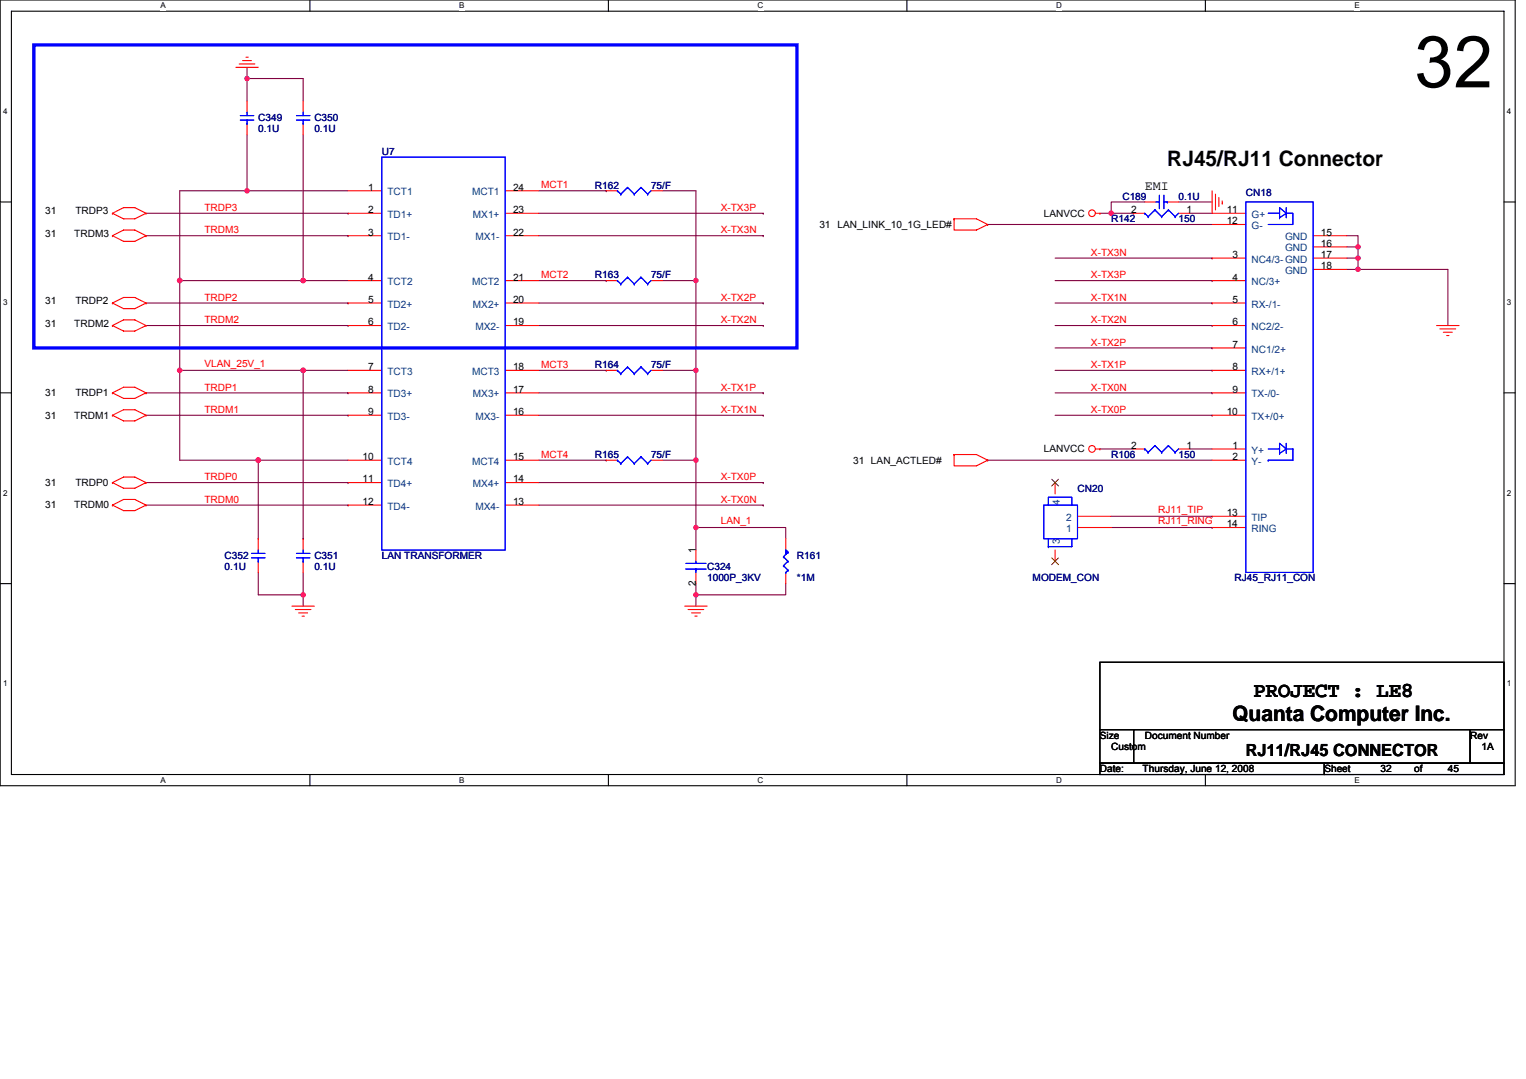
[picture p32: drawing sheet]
<svg xmlns="http://www.w3.org/2000/svg" width="297mm" height="210mm" viewBox="0 0 297 210" stroke-linecap="round" stroke-linejoin="round" font-family="sans-serif">
<defs><g id="words">
<text font-size="14" x="275.3" y="17">32</text>
<g font-size="4.1">
<text x="227.2" y="32.2">RJ45/RJ11 Connector</text>
<text x="244" y="135.6">PROJECT : LE8</text>
<text x="239.9" y="140.4">Quanta Computer Inc.</text>
</g>
<text font-size="3.3" x="242.5" y="147.2">RJ11/RJ45 CONNECTOR</text>
<text font-size="2.6" x="222.8" y="37">EMI</text>
<g font-size="2">
<text x="71.7" y="37.1">1</text>
<text x="71.7" y="41.5">2</text>
<text x="99.9" y="41.5">23</text>
<text x="99.9" y="37.1">24</text>
<text x="220.2" y="41.5">2</text>
<text x="230.9" y="41.5">1</text>
<text x="238.8" y="41.5">11</text>
<text x="71.7" y="45.8">3</text>
<text x="99.9" y="45.8">22</text>
<text x="238.8" y="43.7">12</text>
<text x="257.1" y="45.8">15</text>
<text x="239.9" y="50.2">3</text>
<text x="257.1" y="48">16</text>
<text x="257.1" y="50.2">17</text>
<text x="257.1" y="52.4">18</text>
<text x="71.7" y="54.6">4</text>
<text x="71.7" y="58.9">5</text>
<text x="99.9" y="58.9">20</text>
<text x="99.9" y="54.6">21</text>
<text x="239.9" y="58.9">5</text>
<text x="239.9" y="54.6">4</text>
<text x="71.7" y="63.3">6</text>
<text x="99.9" y="63.3">19</text>
<text x="239.9" y="63.3">6</text>
<text x="239.9" y="67.7">7</text>
<text x="71.7" y="72.1">7</text>
<text x="71.7" y="76.4">8</text>
<text x="99.9" y="76.4">17</text>
<text x="99.9" y="72.1">18</text>
<text x="239.9" y="72.1">8</text>
<text x="239.9" y="76.4">9</text>
<text x="71.7" y="80.8">9</text>
<text x="99.9" y="80.8">16</text>
<text x="238.8" y="80.8">10</text>
<text x="70.6" y="89.5">10</text>
<text x="99.9" y="89.5">15</text>
<text x="220.2" y="87.4">2</text>
<text x="230.9" y="87.4">1</text>
<text x="239.9" y="87.4">1</text>
<text x="239.9" y="89.5">2</text>
<text x="70.6" y="93.9">11</text>
<text x="99.9" y="93.9">14</text>
<text x="70.6" y="98.3">12</text>
<text x="99.9" y="98.3">13</text>
<text x="238.8" y="100.5">13</text>
<text x="135.4" y="107.7" transform="rotate(-90 135.4 107.7)">1</text>
<text x="238.8" y="102.6">14</text>
<text x="135.4" y="114" transform="rotate(-90 135.4 114)">2</text>
</g>
<g font-size="2" fill="#004080">
<text x="75.4" y="38">TCT1</text>
<text x="91.9" y="38">MCT1</text>
<text x="75.4" y="42.4">TD1+</text>
<text x="75.4" y="46.8">TD1-</text>
<text x="92.1" y="42.4">MX1+</text>
<text x="92.5" y="46.8">MX1-</text>
<text x="243.6" y="42.4">G+</text>
<text x="243.6" y="44.6">G-</text>
<text x="250.1" y="46.8">GND</text>
<text x="243.6" y="51.1">NC4/3-GND</text>
<text x="250.1" y="48.9">GND</text>
<text x="250.1" y="53.3">GND</text>
<text x="75.4" y="55.5">TCT2</text>
<text x="75.4" y="59.9">TD2+</text>
<text x="91.9" y="55.5">MCT2</text>
<text x="92.1" y="59.9">MX2+</text>
<text x="243.6" y="59.9">RX-/1-</text>
<text x="243.6" y="55.5">NC/3+</text>
<text x="75.4" y="64.2">TD2-</text>
<text x="92.5" y="64.2">MX2-</text>
<text x="243.6" y="64.2">NC2/2-</text>
<text x="243.6" y="68.6">NC1/2+</text>
<text x="75.4" y="73">TCT3</text>
<text x="75.4" y="77.3">TD3+</text>
<text x="91.9" y="73">MCT3</text>
<text x="92.1" y="77.3">MX3+</text>
<text x="243.6" y="73">RX+/1+</text>
<text x="243.6" y="77.3">TX-/0-</text>
<text x="75.4" y="81.7">TD3-</text>
<text x="92.5" y="81.7">MX3-</text>
<text x="243.6" y="81.7">TX+/0+</text>
<text x="243.6" y="88.3">Y+</text>
<text x="75.4" y="90.4">TCT4</text>
<text x="75.4" y="94.8">TD4+</text>
<text x="91.9" y="90.4">MCT4</text>
<text x="92.1" y="94.8">MX4+</text>
<text x="243.6" y="90.4">Y-</text>
<text x="75.4" y="99.2">TD4-</text>
<text x="92.5" y="99.2">MX4-</text>
<text x="206.3" y="98.3" transform="rotate(-90 206.3 98.3)">4</text>
<text x="207.5" y="101.4">2</text>
<text x="243.6" y="101.4">TIP</text>
<text x="206.3" y="105.9" transform="rotate(-90 206.3 105.9)">3</text>
<text x="207.5" y="103.5">1</text>
<text x="243.6" y="103.5">RING</text>
</g>
<g font-size="1.9" fill="#000080">
<text x="50.3" y="23.6">C349</text>
<text x="61.2" y="23.6">C350</text>
<text x="50.3" y="25.8">0.1U</text>
<text x="61.2" y="25.8">0.1U</text>
<text x="74.3" y="30.1">U7</text>
<text x="115.8" y="36.7">R162</text>
<text x="126.7" y="36.7">75/F</text>
<text x="218.5" y="38.9">C189</text>
<text x="229.4" y="38.9">0.1U</text>
<text x="242.5" y="38.2">CN18</text>
<text x="216.3" y="43.3">R142</text>
<text x="229.4" y="43.3">150</text>
<text x="115.8" y="54.2">R163</text>
<text x="126.7" y="54.2">75/F</text>
<text x="115.8" y="71.6">R164</text>
<text x="126.7" y="71.6">75/F</text>
<text x="115.8" y="89.1">R165</text>
<text x="126.7" y="89.1">75/F</text>
<text x="216.3" y="89.1">R106</text>
<text x="229.4" y="89.1">150</text>
<text x="209.7" y="95.7">CN20</text>
<text x="43.7" y="108.8">C352</text>
<text x="43.7" y="111">0.1U</text>
<text x="61.2" y="108.8">C351</text>
<text x="61.2" y="111">0.1U</text>
<text x="74.3" y="108.8">LAN TRANSFORMER</text>
<text x="137.6" y="111">C324</text>
<text x="137.6" y="113.2">1000P_3KV</text>
<text x="155.1" y="108.8">R161</text>
<text x="155.1" y="113.2">*1M</text>
<text x="201" y="113.2">MODEM_CON</text>
<text x="240.3" y="113.2">RJ45_RJ11_CON</text>
</g>
<g font-size="1.9">
<text x="8.8" y="41.7">31</text>
<text x="14.7" y="41.7">TRDP3</text>
<text x="8.8" y="46.1">31</text>
<text x="14.5" y="46.1">TRDM3</text>
<text x="159.5" y="44.3">31 LAN_LINK_10_1G_LED#</text>
<text x="203.2" y="42.2">LANVCC</text>
<text x="8.8" y="59.2">31</text>
<text x="14.7" y="59.2">TRDP2</text>
<text x="8.8" y="63.6">31</text>
<text x="14.5" y="63.6">TRDM2</text>
<text x="8.8" y="77.1">31</text>
<text x="14.7" y="77.1">TRDP1</text>
<text x="8.8" y="81.5">31</text>
<text x="14.5" y="81.5">TRDM1</text>
<text x="203.2" y="88">LANVCC</text>
<text x="8.8" y="94.6">31</text>
<text x="14.7" y="94.6">TRDP0</text>
<text x="166" y="90.2">31 LAN_ACTLED#</text>
<text x="8.8" y="99">31</text>
<text x="14.5" y="99">TRDM0</text>
<text x="214.1" y="143.7">Size</text>
<text x="222.8" y="143.7">Document Number</text>
<text x="286.2" y="143.7">Rev</text>
<text x="216.3" y="145.9">Custom</text>
<text x="288.4" y="145.9">1A</text>
<text x="214.1" y="150.3">Date:</text>
<text x="222.4" y="150.3">Thursday, June 12, 2008</text>
<text x="257.8" y="150.3">Sheet</text>
<text x="268.7" y="150.3">32</text>
<text x="275.3" y="150.3">of</text>
<text x="281.8" y="150.3">45</text>
</g>
<g font-size="1.9" fill="#f00">
<text x="39.8" y="41.1">TRDP3</text>
<text x="105.3" y="36.7">MCT1</text>
<text x="140.3" y="41.1">X-TX3P</text>
<text x="39.8" y="45.4">TRDM3</text>
<text x="140.3" y="45.4">X-TX3N</text>
<text x="212.4" y="49.8">X-TX3N</text>
<text x="39.8" y="58.5">TRDP2</text>
<text x="105.3" y="54.2">MCT2</text>
<text x="140.3" y="58.5">X-TX2P</text>
<text x="212.4" y="58.5">X-TX1N</text>
<text x="212.4" y="54.2">X-TX3P</text>
<text x="39.8" y="62.9">TRDM2</text>
<text x="140.3" y="62.9">X-TX2N</text>
<text x="212.4" y="62.9">X-TX2N</text>
<text x="39.8" y="71.4">VLAN_25V_1</text>
<text x="105.3" y="71.6">MCT3</text>
<text x="212.4" y="67.3">X-TX2P</text>
<text x="212.4" y="71.6">X-TX1P</text>
<text x="39.8" y="76">TRDP1</text>
<text x="140.3" y="76">X-TX1P</text>
<text x="212.4" y="76">X-TX0N</text>
<text x="39.8" y="80.4">TRDM1</text>
<text x="140.3" y="80.4">X-TX1N</text>
<text x="212.4" y="80.4">X-TX0P</text>
<text x="105.3" y="89.1">MCT4</text>
<text x="39.8" y="93.5">TRDP0</text>
<text x="140.3" y="93.5">X-TX0P</text>
<text x="39.8" y="97.9">TRDM0</text>
<text x="140.3" y="97.9">X-TX0N</text>
<text x="225.5" y="99.8">RJ11_TIP</text>
<text x="140.3" y="102">LAN_1</text>
<text x="225.5" y="102">RJ11_RING</text>
</g>
<g font-size="1.6">
<text x="31.3" y="1.7">A</text>
<text x="89.4" y="1.7">B</text>
<text x="147.5" y="1.7">C</text>
<text x="205.6" y="1.7">D</text>
<text x="263.7" y="1.7">E</text>
<text x=".6" y="22.2">4</text>
<text x="293.3" y="22.2">4</text>
<text x=".6" y="59.3">3</text>
<text x="293.3" y="59.3">3</text>
<text x=".6" y="96.4">2</text>
<text x="293.3" y="96.4">2</text>
<text x=".6" y="133.6">1</text>
<text x="293.3" y="133.6">1</text>
<text x="31.3" y="152.4">A</text>
<text x="89.4" y="152.4">B</text>
<text x="147.5" y="152.4">C</text>
<text x="205.6" y="152.4">D</text>
<text x="263.7" y="152.4">E</text>
</g>
</g></defs>
<path d="M0 0h294.9v152.9h-294.9zM2.2 2.2h290.6v148.5h-290.6z" fill="none" stroke="#000" stroke-width=".21"/>
<g fill="#fff">
<path d="M31.3 .2h1v1.8h-1z"/>
<path d="M31.3 151h1v1.7h-1z"/>
</g>
<path d="M60.3 0v2.2M60.3 150.7v2.2" fill="none" stroke="#000" stroke-width=".21"/>
<g fill="#fff">
<path d="M89.4 .2h1v1.8h-1z"/>
<path d="M89.4 151h1v1.7h-1z"/>
</g>
<path d="M118.4 0v2.2M118.4 150.7v2.2" fill="none" stroke="#000" stroke-width=".21"/>
<g fill="#fff">
<path d="M147.5 .2h1.1v1.8h-1.1z"/>
<path d="M147.5 151h1.1v1.7h-1.1z"/>
</g>
<path d="M176.5 0v2.2M176.5 150.7v2.2" fill="none" stroke="#000" stroke-width=".21"/>
<g fill="#fff">
<path d="M205.6 .2h1.1v1.8h-1.1z"/>
<path d="M205.6 151h1.1v1.7h-1.1z"/>
</g>
<path d="M234.6 0v2.2M234.6 150.7v2.2" fill="none" stroke="#000" stroke-width=".21"/>
<g fill="#fff">
<path d="M263.7 .2h1v1.8h-1z"/>
<path d="M263.7 151h1v1.7h-1z"/>
<path d="M.6 20.7h.9v1.8h-.9z"/>
<path d="M293.3 20.7h.9v1.8h-.9z"/>
<path d="M.6 57.9h.9v1.7h-.9z"/>
<path d="M293.3 57.9h.9v1.7h-.9z"/>
</g>
<path d="M0 39.3h2.2M292.8 39.3h2.1" fill="none" stroke="#000" stroke-width=".21"/>
<g fill="#fff">
<path d="M.6 95h.9v1.8h-.9z"/>
<path d="M293.3 95h.9v1.8h-.9z"/>
</g>
<path d="M0 76.5h2.2M292.8 76.5h2.1" fill="none" stroke="#000" stroke-width=".21"/>
<g fill="#fff">
<path d="M.6 132.1h.9v1.8h-.9z"/>
<path d="M293.3 132.1h.9v1.8h-.9z"/>
</g>
<path d="M0 113.6h2.2M292.8 113.6h2.1M214.1 128.9h78.7v13.1h-78.7zM214.1 142h6.6v6.5h-6.6zM214.1 148.5h43.7v2.2h-43.7zM220.7 142h65.5v6.5h-65.5zM257.8 148.5h35v2.2h-35zM286.2 142h6.6v6.5h-6.6z" fill="none" stroke="#000" stroke-width=".21"/>
<g fill="none" stroke="#800040" stroke-width=".21">
<path d="M48.1 15.3h10.9v4.4M48.1 13.1v2.2M48.1 15.3h.1M48.1 15.3v4.4M48.1 37.1h.1M48.1 37.1h19.7M48.1 26.2v10.9M48.1 37.1h-13.1v35M59 26.2v28.4M104.9 37.1h13.1M118 37.1h.1M128.9 37.1h6.6v52.5"/>
<path d="M222.8 39.3h-6.5v2.2M229.4 39.3h6.5M28.4 59h39.4M28.4 45.9h39.4M28.4 41.5h39.4M35 54.6h.1M35 54.6h24M59 54.6h.1M59 54.6h8.8M67.8 59h.1M67.8 45.9h.1M67.8 41.5h.1"/>
<path d="M104.9 59h43.7M104.9 45.9h43.7M104.9 54.6h13.1M104.9 41.5h43.7M118 54.6h.1M128.9 54.6h6.6M135.5 54.6h.1M148.6 59h.1M148.6 45.9h.1M148.6 41.5h.1M192.3 43.7h43.6M205.4 59h30.5"/>
<path d="M205.4 54.6h30.5M205.4 50.2h30.5M214.1 41.5h2.2M216.3 41.5h.1M216.3 41.5h4.4M220.7 41.5h.1M231.6 41.5h4.3M235.9 59h.1M235.9 50.2h.1M235.9 54.6h.1M262.2 45.9h2.1v2.1M262.2 50.2h2.1"/>
<path d="M262.2 52.4h2.1M262.2 48h2.1M264.3 52.4h.1M264.3 52.4h17.5v11M264.3 48h.1M264.3 48v2.2M264.3 50.2h.1M264.3 50.2v2.2M28.4 76.5h39.4M28.4 63.4h39.4M35 72.1h.1M35 72.1v17.5h15.3"/>
<path d="M35 72.1h24M59 72.1h.1M59 72.1h8.8M59 72.1v32.7M67.8 76.5h.1M67.8 63.4h.1M104.9 72.1h13.1M104.9 76.5h43.7M104.9 63.4h43.7M118 72.1h.1M128.9 72.1h6.6M135.5 72.1h.1"/>
<path d="M148.6 76.5h.1M148.6 63.4h.1M205.4 72.1h30.5M205.4 76.5h30.5M205.4 63.4h30.5M205.4 67.7h30.5M235.9 67.7h.1M235.9 63.4h.1M235.9 72.1h.1M235.9 76.5h.1M28.4 98.3h39.4M28.4 93.9h39.4"/>
<path d="M28.4 80.8h39.4M50.3 89.6h.1M50.3 89.6h17.5M50.3 89.6v15.2M67.8 80.8h.1M67.8 93.9h.1M67.8 98.3h.1M104.9 98.3h43.7M104.9 93.9h43.7M104.9 89.6h13.1M104.9 80.8h43.7M118 89.6h.1"/>
<path d="M128.9 89.6h6.6M135.5 89.6v13.1M135.5 89.6h.1M148.6 98.3h.1M148.6 93.9h.1M148.6 80.8h.1M192.3 89.6h43.6M205.4 80.8h30.5M214.1 87.4h6.6M231.6 87.4h4.3M235.9 80.8h.1M50.3 104.8h.1"/>
<path d="M50.3 111.4v4.4h8.7M59 104.8h.1M59 115.8v2.2M59 115.8h.1M59 111.4v4.4M135.5 113.6v2.2M135.5 115.8h.1M135.5 115.8v2.2M135.5 102.7h17.4v2.1M135.5 102.7h.1M135.5 102.7v4.3M152.9 113.6v2.2h-17.4"/>
<path d="M216.3 100.5h19.6M216.3 102.7h19.6M235.9 100.5h.1M235.9 102.7h.1"/>
</g>
<g fill="#f0f" stroke="#f0f" stroke-width=".21">
<circle cx="59" cy="72.1" r=".43"/>
<circle cx="135.5" cy="89.5" r=".43"/>
<circle cx="50.3" cy="89.5" r=".43"/>
<circle cx="135.5" cy="54.6" r=".43"/>
<circle cx="48.1" cy="37.1" r=".43"/>
<circle cx="35" cy="54.6" r=".43"/>
<circle cx="35" cy="72.1" r=".43"/>
<circle cx="59" cy="54.6" r=".43"/>
<circle cx="135.5" cy="72.1" r=".43"/>
<circle cx="264.3" cy="52.4" r=".43"/>
<circle cx="48.1" cy="15.3" r=".43"/>
<circle cx="59" cy="115.8" r=".43"/>
<circle cx="135.5" cy="115.8" r=".43"/>
<circle cx="135.5" cy="102.7" r=".43"/>
<circle cx="264.3" cy="48" r=".43"/>
<circle cx="264.3" cy="50.2" r=".43"/>
<circle cx="216.3" cy="41.5" r=".43"/>
</g>
<g fill="none" stroke="#f00" stroke-width=".21">
<path d="M45.9 13.1h4.4M46.6 12.4h3M47.2 11.8h1.8M47.9 11.1h.4M48.1 19.7v2.1M59 19.7v2.1M48.1 24v2.2M59 24v2.2M67.8 37.1h6.5M98.3 37.1h6.6M118 37.1h2.2M126.7 37.1h2.2"/>
<path d="M222.8 39.3h2.2M227.2 39.3h2.2M235.9 37.1v4.4h6.6M236.6 37.8v3.1M237.3 38.4v1.8M237.9 39.5h.1M237.9 39.1v.4M21.9 41.5l2.2 1.1h2.1l2.2-1.1M21.9 41.5h.1M21.9 41.5l2.2-1.1h2.1l2.2 1.1M21.9 59l2.2 1.1h2.1l2.2-1.1M21.9 59h.1"/>
<path d="M21.9 59l2.2-1.1h2.1l2.2 1.1M21.9 45.9l2.2 1.1h2.1l2.2-1.1M21.9 45.9h.1M21.9 45.9l2.2-1.1h2.1l2.2 1.1M28.4 41.5h.1M28.4 59h.1M28.4 45.9h.1M67.8 41.5h6.5M67.8 59h6.5M67.8 54.6h6.5M67.8 45.9h6.5M98.3 41.5h6.6"/>
<path d="M98.3 59h6.6M98.3 54.6h6.6M98.3 45.9h6.6M118 54.6h2.2M126.7 54.6h2.2M185.7 42.6h4.4l2.2 1.1M185.7 42.6v2.2h4.4l2.2-1.1M185.7 42.6h.1M192.3 43.7h.1M213.2 41.5h.9M214.1 41.5h.1M220.7 41.5h2.1"/>
<path d="M229.4 41.5h2.2M235.9 59h6.6M235.9 54.6h6.6M235.9 50.2h6.6M235.9 43.7h6.6M255.6 50.2h6.6M255.6 45.9h6.6M255.6 48h6.6M255.6 52.4h6.6M21.9 63.4l2.2 1h2.1l2.2-1M21.9 63.4h.1M21.9 63.4l2.2-1.1h2.1l2.2 1.1"/>
<path d="M21.9 76.5l2.2-1.1h2.1l2.2 1.1M21.9 76.5h.1M21.9 76.5l2.2 1h2.1l2.2-1M28.4 63.4h.1M28.4 76.5h.1M67.8 72.1h6.5M67.8 76.5h6.5M67.8 63.4h6.5M98.3 72.1h6.6M98.3 76.5h6.6M98.3 63.4h6.6M118 72.1h2.2"/>
<path d="M126.7 72.1h2.2M235.9 72.1h6.6M235.9 67.7h6.6M235.9 76.5h6.6M235.9 63.4h6.6M279.6 63.4h4.4M280.3 64h3.1M280.9 64.7h1.8M281.6 65.3h.4M21.9 98.3l2.2-1.1h2.1l2.2 1.1M21.9 98.3h.1M21.9 98.3l2.2 1.1h2.1l2.2-1.1"/>
<path d="M21.9 93.9l2.2-1.1h2.1l2.2 1.1M21.9 93.9h.1M21.9 93.9l2.2 1.1h2.1l2.2-1.1M21.9 80.8l2.2-1.1h2.1l2.2 1.1M21.9 80.8h.1M21.9 80.8l2.2 1.1h2.1l2.2-1.1M28.4 98.3h.1M28.4 93.9h.1M28.4 80.8h.1M67.8 80.8h6.5M67.8 89.6h6.5M67.8 93.9h6.5"/>
<path d="M67.8 98.3h6.5M98.3 80.8h6.6M98.3 89.6h6.6M98.3 93.9h6.6M98.3 98.3h6.6M118 89.6h2.2M126.7 89.6h2.2M185.7 88.5h4.4l2.2 1.1M185.7 88.5v2.2h4.4l2.2-1.1M185.7 88.5h.1M192.3 89.6h.1M205.4 93.9v2.2"/>
<path d="M213.2 87.4h.9M214.1 87.4h.1M220.7 87.4h2.1M229.4 87.4h2.2M235.9 87.4h6.6M235.9 80.8h6.6M235.9 89.6h6.6M50.3 104.8v2.2M50.3 109.2v2.2M56.8 118h4.4M57.5 118.6h3M58.1 119.3h1.8"/>
<path d="M58.8 119.9h.4M59 104.8v2.2M59 109.2v2.2M133.3 118h4.3M133.9 118.6h3.1M134.6 119.3h1.7M135.3 119.9h.4M135.5 107v2.2M135.5 111.4v2.2M152.9 104.8v2.2M152.9 111.4v2.2M205.4 107v2.2"/>
<path d="M209.7 100.5h6.6M209.7 102.7h6.6M235.9 100.5h6.6M235.9 102.7h6.6"/>
<circle cx="212.6" cy="41.5" r=".65"/>
<circle cx="212.6" cy="87.4" r=".65"/>
</g>
<path d="M6.6 8.7h148.5v59h-148.5z" fill="none" stroke="#00f" stroke-width=".63"/>
<g fill="none" stroke="#00f" stroke-width=".21">
<path d="M46.8 22.5h2.6M46.8 23.4h2.6M48.1 21.8v.7M48.1 24h.1M48.1 23.4v.6M57.7 22.5h2.6M57.7 23.4h2.6M59 21.8v.7M59 24h.1M59 23.4v.6M74.3 30.6h24v76.4h-24zM120.2 37.1h.1"/>
<path d="M120.2 37.1l.6 .7M120.8 37.8h.1M122.1 36.5h.1M122.1 36.5l1.4 1.3M122.1 36.5l-1.3 1.3M123.5 37.8h.1M124.8 36.5h.1M124.8 36.5l1.3 1.3M124.8 36.5l-1.3 1.3M126.1 37.8h.1M126.7 37.1l-.6 .7M225 39.3h.7"/>
<path d="M225.7 38v2.6M226.6 38v2.6M226.6 39.3h.6M227.2 39.3h.1M242.5 39.3h13.1v72.1h-13.1zM120.2 54.6h.1M120.2 54.6l.6 .7M120.8 55.3h.1M122.1 54h.1M122.1 54l1.4 1.3M122.1 54l-1.3 1.3M123.5 55.3h.1"/>
<path d="M124.8 54h.1M124.8 54l1.3 1.3M124.8 54l-1.3 1.3M126.1 55.3h.1M126.7 54.6l-.6 .7M222.8 41.5h.1M222.8 41.5l.7 .7M223.5 42.2h.1M224.8 40.9h.1M224.8 40.9l1.3 1.3M224.8 40.9l-1.3 1.3M226.1 42.2h.1"/>
<path d="M227.4 40.9h.1M227.4 40.9l1.3 1.3M227.4 40.9l-1.3 1.3M228.7 42.2h.1M229.4 41.5l-.7 .7M246.9 41.5h2.2M249.1 42.4h.1M250.4 41.5l-1.3-1.1v2M250.4 41.5h.1M250.4 40.4v2M250.4 41.5h1.3v2.2h-4.8M250.4 41.5l-1.3 .9"/>
<path d="M120.2 72.1h.1M120.2 72.1l.6 .6M120.8 72.7h.1M122.1 71.4h.1M122.1 71.4l1.4 1.3M122.1 71.4l-1.3 1.3M123.5 72.7h.1M124.8 71.4h.1M124.8 71.4l1.3 1.3M124.8 71.4l-1.3 1.3M126.1 72.7h.1M126.7 72.1l-.6 .6"/>
<path d="M120.2 89.6h.1M120.2 89.6l.6 .6M120.8 90.2h.1M122.1 88.9h.1M122.1 88.9l1.4 1.3M122.1 88.9l-1.3 1.3M123.5 90.2h.1M124.8 88.9h.1M124.8 88.9l1.3 1.3M124.8 88.9l-1.3 1.3M126.1 90.2h.1M126.7 89.6l-.6 .6"/>
<path d="M203.2 98.3h6.5v6.5h-6.5zM204.1 98.3v-1.5h4.5v1.5M222.8 87.4h.1M222.8 87.4l.7 .6M223.5 88h.1M224.8 86.7h.1M224.8 86.7l1.3 1.3M224.8 86.7l-1.3 1.3M226.1 88h.1M227.4 86.7h.1M227.4 86.7l1.3 1.3M227.4 86.7l-1.3 1.3"/>
<path d="M228.7 88h.1M229.4 87.4l-.7 .6M246.9 87.4h2.2M246.9 89.6h.1M249.1 88.2h.1M250.4 87.4h.1M250.4 86.3v1.9M250.4 87.4l-1.3-1.1v1.9M250.4 87.4h1.3v2.2h-4.8M250.4 87.4l-1.3 .8M49 107.7h2.6M49 108.6h2.6"/>
<path d="M50.3 107v.7M50.3 109.2h.1M50.3 108.6v.6M57.7 107.7h2.6M57.7 108.6h2.6M59 107v.7M59 109.2h.1M59 108.6v.6M133.5 110.7h3.9M133.5 109.6h3.9M135.5 109.2v.4M135.5 110.7h.1"/>
<path d="M135.5 110.7v.7M152.5 108.4h.1M152.5 110.1h.1M152.5 108.4l.9 .8M152.5 110.1l.9 .9M152.9 111.4h.1M152.9 107l.5 .5M153.4 107.5h.1M153.4 109.2h.1M153.4 111h.1M153.4 107.5l-.9 .9M153.4 109.2l-.9 .9"/>
<path d="M153.4 111l-.5 .4M204.1 104.8v1.6M204.1 106.4h.1M208.6 104.8v1.6h-4.5"/>
</g>
<g fill="#00f" stroke="#00f" stroke-width=".21">
<path d="M152.9 107l.5 .5-.5 .4 .5-.4-.5 .4z" fill-rule="evenodd"/>
<path d="M152.9 107l.5 .5-.5 .4 .5-.4-.5 .4z" fill-rule="evenodd"/>
</g>
<path d="M204.7 93.3l1.4 1.3M206 93.3l-1.3 1.3M204.7 108.6l1.4 1.3M206 108.6l-1.3 1.3" fill="none" stroke="#804000" stroke-width=".19"/>
<use href="#words"/>
</svg>
